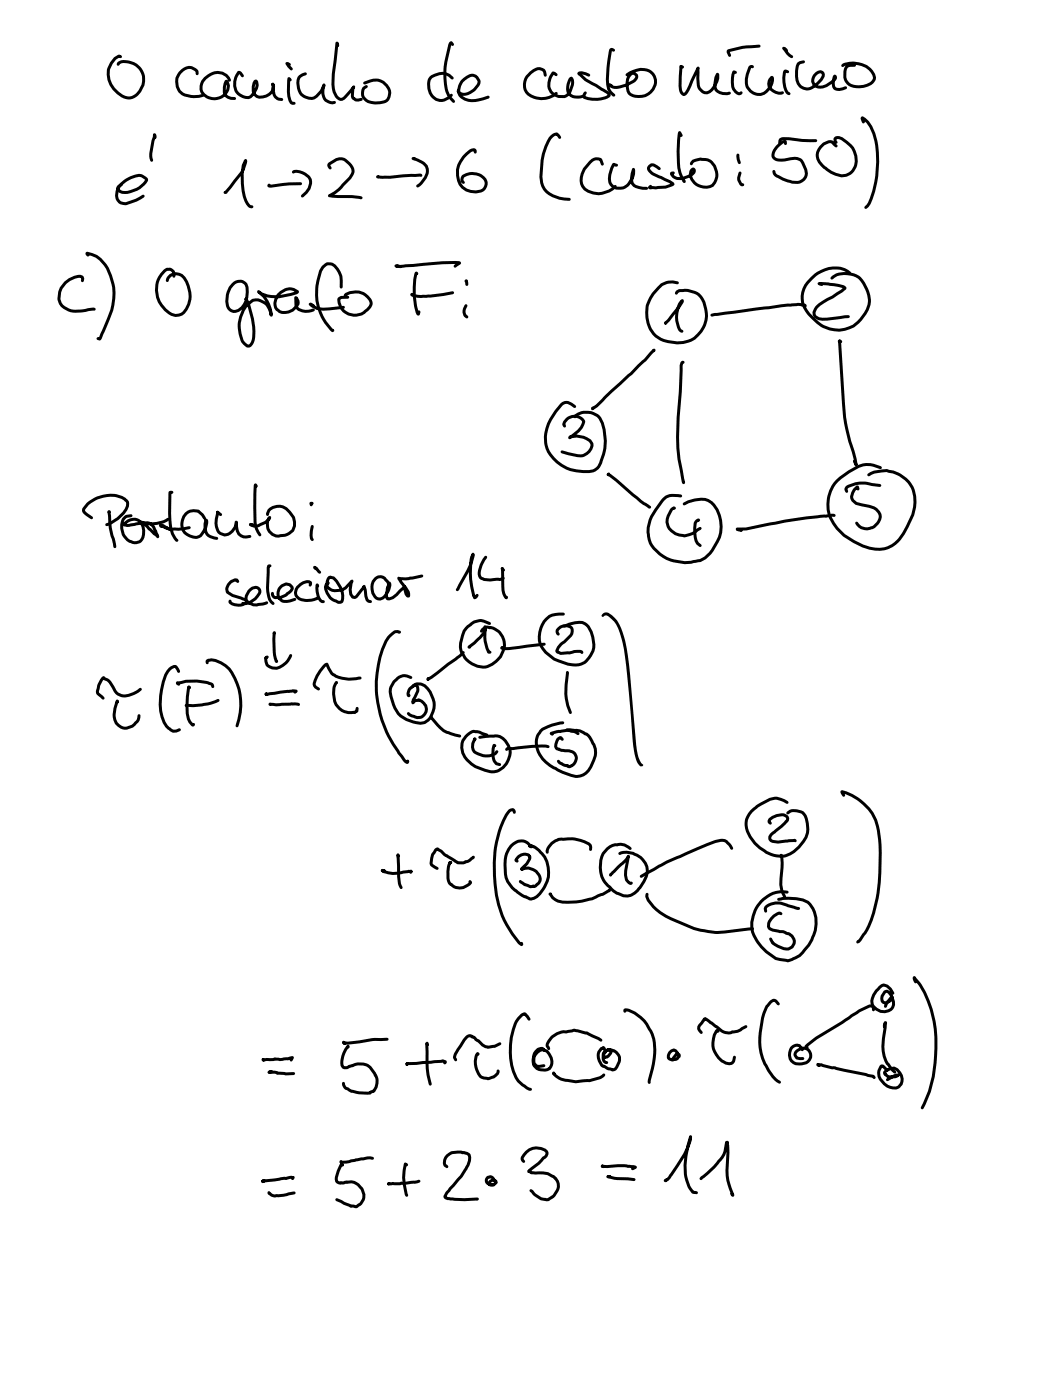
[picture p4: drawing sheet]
<svg xmlns="http://www.w3.org/2000/svg" width="157mm" height="210mm" viewBox="0 0 157 210" stroke-linecap="round" stroke-linejoin="round" font-family="sans-serif">
<g fill="none" stroke="#000" stroke-width=".45">
<path d="M18 8.5l-.1-.1a3.1 3.1 0 0 0-.9 4.9 2.83 2.83 0 0 0 2.5 1.4 2.76 2.76 0 0 0 1.9-3.5 2.76 2.76 0 0 0-3.5-1.8l-.2 .2M29.5 11v-.3a1.4 1.4 0 0 0-2.2-.2 2.21 2.21 0 0 0-.7 2.7 2.21 2.21 0 0 0 2.4 1.3l1.4-.2M34.3 12a2.03 2.03 0 0 0-3.2-.6 1.76 1.76 0 0 0-1 1.5 1.76 1.76 0 0 0 .9 1.6 2.15 2.15 0 0 0 3.2-1.7l-.3-.6a2.02 2.02 0 0 0 0 2.2l.7 .3h.5M36.3 11.4l-.3-.5-.3-.1a2.27 2.27 0 0 0 .7 3.7 1.14 1.14 0 0 0 1.7-.7 1.39 1.39 0 0 0 .2-1.7 1.28 1.28 0 0 0-.4 1.5 1.06 1.06 0 0 0 1.4 .9 1.68 1.68 0 0 0 1.6-1.7l-.1-.2 .1 .6a1.56 1.56 0 0 0 .8 1.6l.5 .1M43.3 9.7l-.4-.2 .7 .8M43.4 12l-.2-.2a6.2 6.2 0 0 0 .4 3.6l.4 .1M45.7 11a1.25 1.25 0 0 0-1.1 1.4 2 2 0 0 0 2.1 2.3 2.87 2.87 0 0 0 1.8-2 2.28 2.28 0 0 0 .3 2.3 1.42 1.42 0 0 0 1.3 .3M50.5 6.8l-.1-.4-.5 4.7a4.3 4.3 0 0 0 .6 3.5 .71 .71 0 0 0 1.2-.2l1.2-1.4-.1 .4v1.2l.4 .4 .9-.1M54.6 12.4a2.96 2.96 0 0 1 2.3-.3 1.91 1.91 0 0 1 1.1 2.8 3 3 0 0 1-3.2 .1 1.38 1.38 0 0 1-.4-1.8l.4-.2M67.7 11.7a2.27 2.27 0 0 0-3.5 .2 2.35 2.35 0 0 0 1.6 3.1 2.02 2.02 0 0 0 1.7-.7M67.7 6.7l-.2-.3-.1 .1a12.9 12.9 0 0 0-.7 6.1 3.7 3.7 0 0 0 1.2 2.6M68.6 13.6a1.02 1.02 0 0 0 1.4 .4 2.66 2.66 0 0 0 1.7-1.8 1.07 1.07 0 0 0-.7-.9 1.07 1.07 0 0 0-1.1 .2 2.15 2.15 0 0 0-1.1 2.8 2.7 2.7 0 0 0 2.8 .7l1.5-.5"/>
<path d="M81.6 11.3l-.1-.5a1.05 1.05 0 0 0-1.6-.3 2.25 2.25 0 0 0-.8 3.6 3.4 3.4 0 0 0 4.1-.1M83.2 11.2l-.4-.3a2.31 2.31 0 0 0-.1 3.1 1.86 1.86 0 0 0 2.2 .2 2.02 2.02 0 0 0 .6-2.5 2.12 2.12 0 0 0-.4 2.3 2 2 0 0 0 2.3 .4M88.1 11.3a1.48 1.48 0 0 0-1.5-.3v.1a6.9 6.9 0 0 0 2.6 1.7l.9 .6a1.97 1.97 0 0 1 1.1 .8 .62 .62 0 0 1-.6 .4 4.7 4.7 0 0 1-3.2 0 .51 .51 0 0 1 .2-.7M91.8 7.5l-.3-.1-.2 .3a20.5 20.5 0 0 0-.4 5 1.97 1.97 0 0 0 1 1.5M93.8 11.2a3.6 3.6 0 0 1 3.3-.6 1.94 1.94 0 0 1 0 3.4 2.59 2.59 0 0 1-2.9 0 2.44 2.44 0 0 1 .4-3 .53 .53 0 0 1 .6 .1 .53 .53 0 0 1 0 .6 4.4 4.4 0 0 1-3.5 1.3l-.5-.3 .3 .1M102.1 10h-.2a9.5 9.5 0 0 0 0 3.7l.4 .4a.82 .82 0 0 0 .7-.6l1.5-3.3v.6a4.3 4.3 0 0 0 .1 2.4l.2 .2a1.04 1.04 0 0 0 1.7 0 3 3 0 0 0 .9-2.3 2.03 2.03 0 0 0 0 2.6 2.1 2.1 0 0 0 1.8 .2M110.1 10.8h-.3a4.1 4.1 0 0 0 0 2.5 .98 .98 0 0 0 1 .7l.1-.1M112.6 10h-.2a3.5 3.5 0 0 0-.6 3.1 1.88 1.88 0 0 0 1.8 1 1.88 1.88 0 0 0 1.7-1.1l.3-.9-.1-.5a1.25 1.25 0 0 0-.4 1.3 1.25 1.25 0 0 0 1 .9l.5 .2 .5-.1M113.6 6.9a14.7 14.7 0 0 0-4.6 .7l.2 .7M117.7 7.5l-.4-.3a3.4 3.4 0 0 0 1.2 1.3M117.9 10.7h-.4a4 4 0 0 0 .4 3.2l.2 .1M120.3 9.3l-.8 .2a3.6 3.6 0 0 0 .2 3.4 1.59 1.59 0 0 0 2.4-.2 2.4 2.4 0 0 0 1.1-1.5l-.2-.4a1.22 1.22 0 0 0-1.2 .7 1.22 1.22 0 0 0 .2 1.4 2.13 2.13 0 0 0 2.5-.6l.5-.6-.1-.3a1.66 1.66 0 0 0 .1 1.9 1.78 1.78 0 0 0 1.5-.2"/>
<path d="M127.9 9.8h-.7a.83 .83 0 0 0-.8 .9 1.83 1.83 0 0 0 2.2 2.3 2.25 2.25 0 0 0 2.2-1.1 2.46 2.46 0 0 0-2.3-2.4 3.3 3.3 0 0 0-2.4 .3M129.2 18.3l-.1-.7a5.3 5.3 0 0 1 2.1 4.2 15.2 15.2 0 0 1-1.4 9l-.2 .3M13.2 38.2l-.2-.3a3.9 3.9 0 0 1 3.1 2.2 8.3 8.3 0 0 1 .1 7.7l-1.2 2.8-.1 .2-.2-.1M18.2 27.6l-.5 .4-.1 .3 .2 .2a1.52 1.52 0 0 0 1.7 .2 3 3 0 0 0 2.4-1.9 1.47 1.47 0 0 0-1.6-.4 3.3 3.3 0 0 0-2.9 2.9 1.21 1.21 0 0 0 1.4 1.2l1.6-.5 1-.6M23.2 20.5l-.1-.3v.3a6.3 6.3 0 0 0-.5 3.2l.1 .3M33.7 28.8h.1l1.3-1.7a4.7 4.7 0 0 0 1.7-3.1l-.4 .7a8.9 8.9 0 0 0 .6 5.8l.4 .4h.3M43.9 25.8a2.32 2.32 0 0 1 2.5 1.1 2.26 2.26 0 0 1-1.1 2.4M45 27.5h-1.7l-2.7 .4-.4-.1 .1-.1M49.4 25.1l-.2-.5a2.3 2.3 0 0 1 2.3-.8 2.25 2.25 0 0 1 1.3 2l-.4 .8-1.1 1.1a5 5 0 0 1-2 1.6l3.3 .1 1.4 .2M62 23.8l-.1-.1a3.7 3.7 0 0 1 1.9 1.2 1.71 1.71 0 0 1-.1 1.7l-.7 .8-.5 .4M63 26.3h-2.7l-1.9 .2h-1.8M68.1 39.8l.7-.4-.1-.1a38.6 38.6 0 0 0-6.9 .4l-2 .2-.5-.1 .6 .1"/>
<path d="M71.1 22.8v-.2l-.2-.2a3.8 3.8 0 0 0-2.4 3 2.95 2.95 0 0 0 1.3 3.1 2.43 2.43 0 0 0 2.7-.3 1.3 1.3 0 0 0-.8-2 2.22 2.22 0 0 0-2.5 .4v.5l.1 .2M83.8 20.6l-.5-.6a1.61 1.61 0 0 0-1.3 1.2 10.2 10.2 0 0 0-.8 6.7 3.8 3.8 0 0 0 3.2 1.9h.8M90.1 24.6l-.2-.7a1.27 1.27 0 0 0-1.6 .4 3 3 0 0 0-1.1 3.6 3.2 3.2 0 0 0 4.9 0M92.3 24.7l-.4-.1a3.2 3.2 0 0 0-.5 3 1.76 1.76 0 0 0 2.7-.1 2.53 2.53 0 0 0 .7-2.2 3.3 3.3 0 0 0-.2 2.2 2.21 2.21 0 0 0 2.2 .7M98.7 25.2a1.47 1.47 0 0 0-1.2-.5l-.3 .2a.46 .46 0 0 0 0 .7 3.3 3.3 0 0 0 1.7 1l1.3 .6 .5 .4-1.1 .4-2.4 .1 .2-.2M101.9 20.3l-.2-.5a18.1 18.1 0 0 0 .1 6.1l.6 1.2M103.5 24.5v-.1a2.42 2.42 0 0 1 2.8-.3 2.45 2.45 0 0 1 .3 3.7 2.3 2.3 0 0 1-3.3-1.7l.2-.7 .3-.1 .1 .1a.85 .85 0 0 1-.7 .9l-1.1 .4a1.32 1.32 0 0 1-1.6-.7l.3-.1M110.4 23.2l.1 .7 .1 .4M110.7 25.9a1.34 1.34 0 0 0 .3 1.8h.2M117.5 21.5v-.4a2.33 2.33 0 0 0-1.8 2.4l.2 .2a1.62 1.62 0 0 0 1.5 .2 2.83 2.83 0 0 1 2.4 0 2.66 2.66 0 0 1 .7 2.6 1.73 1.73 0 0 1-2.3 .7l-1-.4a2.47 2.47 0 0 1-1.3-.8l-.1-.3M122.1 21.1l-2-.1-2.9-.2-.4 .1-.1 .6M125.1 21.3l-.1-.5 .3-.2a3.6 3.6 0 0 1 2.8 4.1 2.09 2.09 0 0 1-3.1 1.4 4.3 4.3 0 0 1-2.7-2.7 2.19 2.19 0 0 1 2-2.2l.2 .1 .6 .6"/>
<path d="M12.3 42v-.5a1.94 1.94 0 0 0-1.9 .4 2.89 2.89 0 0 0-1.4 3.5 3.3 3.3 0 0 0 3.7 1.1l1.4-.2M26 41.3a.82 .82 0 0 0-.3-.9 .82 .82 0 0 0-1.1 .1 4 4 0 0 0 1.7 6.7 1.66 1.66 0 0 0 1.6-1 4.2 4.2 0 0 0-.7-5 1.37 1.37 0 0 0-2.2 .8M36.8 44.8a2.83 2.83 0 0 0-.1-2.4 1.31 1.31 0 0 0-1.9 .2 3.3 3.3 0 0 0-.5 3.7 1.2 1.2 0 0 0 1.9-.2 2.67 2.67 0 0 0 .7-1.5v.3a10.6 10.6 0 0 1 1 6 1 1 0 0 1-.9 .9 2.23 2.23 0 0 1-1.1-1.8 4.8 4.8 0 0 1 1.9-5 2.33 2.33 0 0 1 2.8 2.2 4.8 4.8 0 0 0-1.9-3.6 4.2 4.2 0 0 0 3 .8l1.8-.3 1-.4a1.72 1.72 0 0 0-2.5 .1 1.96 1.96 0 0 0-.5 2.6 2.02 2.02 0 0 0 3.1-1.1v-.2l-.3-.5v1.1a1.23 1.23 0 0 0 1.4 .9l1.2-.2M46.9 45.8l-.5-.3a2.37 2.37 0 0 0 1.9 .8l3.1-.3M51.1 43a3.3 3.3 0 0 0-1.4-3.5 1.07 1.07 0 0 0-1.4 .5 7.8 7.8 0 0 0 1.5 9.5v-.1M51.7 44.3v-.1a2.45 2.45 0 0 1 3.9 1.2 2.47 2.47 0 0 1-2.7 1.8 2.47 2.47 0 0 1-2.2-2.4l.4-.3h.9M62.4 40.9h-.1a11.1 11.1 0 0 0 .2 6.1h.1l.1-.3M67.7 43.8l-3.3 .5h-1.1a3.2 3.2 0 0 1-1.7-.2M69.7 45.8a1.14 1.14 0 0 0 .2 1.6M69.8 42l.1 .6M97.8 52.5l.1-.1-1.4 1.5-2.1 2-2.9 2.6-2.2 2.2-.6 .5v-.1M99.6 48.4l2-2.4 .5-1a3.8 3.8 0 0 0-.2 4.5l.2 .1"/>
<path d="M101.4 42.3a2.61 2.61 0 0 0-2.9 .8 4.9 4.9 0 0 0-.3 7.2 5.3 5.3 0 0 0 5.7 .3 4.3 4.3 0 0 0 .4-6.7 3.5 3.5 0 0 0-3-.2l-.1 .2M102.2 54.2l-.2 .1-.1 .4-.1 3.9a40.1 40.1 0 0 0-.2 10.1l.7 3.6v-.1M120.4 45.9l.1-.1a3.5 3.5 0 0 0-2.2-.1l-1.4 .1-10.4 1.4M123 42.6l-.4-.1h1.4l1.5 .2 .6 .2 .4 .2-1.9 1.4-1.3 .7a2.13 2.13 0 0 0-1.5 1.9 1.67 1.67 0 0 0 2 .7l3.2-.4M125.8 51.1h-.2l.6 9.3a23.5 23.5 0 0 0 1.5 7.2l.4 2-.2-.6M127.2 40.9a4.2 4.2 0 0 0-5.2 .2 4.2 4.2 0 0 0-1.9 3.6 4.1 4.1 0 0 0 1.5 2.9 4.7 4.7 0 0 0 7.9-.7 3.4 3.4 0 0 0 .2-3.6 2.95 2.95 0 0 0-2.3-2.3 2.96 2.96 0 0 0-2.9 .6M13.7 77.5a2.06 2.06 0 0 1-1.2-1.1 4 4 0 0 1 3.5-2.2 3.1 3.1 0 0 1 3.1 .9 1.77 1.77 0 0 1-.6 1.7 5.2 5.2 0 0 1-2.5 1.7M16.3 76.6a17.1 17.1 0 0 0 .8 4.8l.1 .4M19.6 77.2l-.7 .1a1.62 1.62 0 0 0-.7 1.8 2.01 2.01 0 0 0 2.7 2 2.1 2.1 0 0 0-.4-3.3 1.72 1.72 0 0 0-1.9 .7v.1h.8l2-.3a1.5 1.5 0 0 1 1.9 1.2l.3 .8-1.3-1.1a1.67 1.67 0 0 0-1.3-1h.1a4.8 4.8 0 0 0 4-.5M25.7 73.7h-.2a26.2 26.2 0 0 0 0 4.9 3.5 3.5 0 0 0 1 2.3M28.3 79a5.7 5.7 0 0 1-4-.2h-.2l-.1-.2 .5 .1 .8 .6M30.6 77.6a1.7 1.7 0 0 0-1.5-1.2 1.7 1.7 0 0 0-1.6 .9 1.96 1.96 0 0 0 .2 2.4 1.96 1.96 0 0 0 2.3 .5 2.7 2.7 0 0 0 .9-2.4l-.1 .1a2 2 0 0 0 .7 2.4l.9 .3"/>
<path d="M33 77l-.4-.3v.2a2.68 2.68 0 0 0 .4 2.9 1.53 1.53 0 0 0 2.2-.9l.1-.7v.2a1.88 1.88 0 0 0 1.1 2l1-.1M38.4 72.8l-.2-.2a31 31 0 0 0 .1 6.1l.6 1.4M40 77a1.51 1.51 0 0 1 1.9-1.2 2.9 2.9 0 0 1 2.2 2.9 1.98 1.98 0 0 1-2.1 1.5 1.68 1.68 0 0 1-1.8-.8 1.68 1.68 0 0 1 .2-1.9 1.87 1.87 0 0 1-1.5 1.1 1.09 1.09 0 0 1-1.4-.1l.4 .1M46.7 75.3h-.2l.1 .3M46.7 78.8a2.48 2.48 0 0 0 0 2M84.5 63.8l-.1-.3a1.65 1.65 0 0 1 1.3-1.2 1.65 1.65 0 0 1 1.7 .8 4.3 4.3 0 0 1-2.2 2.4 2.66 2.66 0 0 1 3.4 .9 1.84 1.84 0 0 1-2.2 1.8l-2.3-.6M86 60.9a1.41 1.41 0 0 0-1.7-.5 7 7 0 0 0-2.6 6.2 5.9 5.9 0 0 0 7.3 3.8 4.4 4.4 0 0 0 1.4-2.9 6.7 6.7 0 0 0-.8-5.2 2.71 2.71 0 0 0-3.6 .1M91.1 70.9l-.1 .1 1.2 .9 3.7 3.1 1.3 .9M100.9 76.1v-.1a2.24 2.24 0 0 0-1 2.3 2.24 2.24 0 0 0 1.8 1.8 2.96 2.96 0 0 0 2.6-.8l.5-.2M101.9 74.2a2.39 2.39 0 0 0-2.8 .8l-1 1.4a4.6 4.6 0 0 0 1.7 7.2 6.4 6.4 0 0 0 4.6 .3 3.1 3.1 0 0 0 2.2-1.5 5.6 5.6 0 0 0 1.2-4.5 3.5 3.5 0 0 0-2.3-3.1 5.3 5.3 0 0 0-3.1 .6M104.6 77.9l-.5 .2a4.6 4.6 0 0 0 .3 3.2l.4 .4M124.8 77.2h-1.4a81.8 81.8 0 0 0-11.7 2h-1.4l.6 .2"/>
<path d="M128.4 73.2l-.1-.3a1.85 1.85 0 0 0-.8 1.7l.1 .3 .5 .5 2 .4a1.56 1.56 0 0 1 1.4 2.3 1.92 1.92 0 0 1-3.3 .2M131.7 72.7l-1.2-.2a4.6 4.6 0 0 0-3.8 .4l-.1 .3 .1 .3M131.8 70a4.1 4.1 0 0 0-4.8 .6 5.4 5.4 0 0 0-1.7 8.5 9 9 0 0 0 6.4 3.1 4.2 4.2 0 0 0 3.5-2.3l.5-1a5.9 5.9 0 0 0 .5-6.5 4.7 4.7 0 0 0-6.2-1.3M31 99.2v-.2l.2-.2a4.1 4.1 0 0 1 4 2.7 9.1 9.1 0 0 1 .3 7.1M35.6 87l-.2-.2a1.4 1.4 0 0 0-1.4 1.8l.8 .5 1.5 .5a.84 .84 0 0 1 .7 .5 1.97 1.97 0 0 1-2.6 0v-.1M39.9 90.2l-.6 .2a2.5 2.5 0 0 1-2.3-.3 .77 .77 0 0 1-.1-.9 1.55 1.55 0 0 1 1.6-1.2 .6 .6 0 0 1 .3 .8 2.35 2.35 0 0 1-2.5 1.5M40.4 84.7h-.2l-.1 .3v.6a8.2 8.2 0 0 0 .2 4l.6 .7M40.8 88.8a.54 .54 0 0 0 .5 .6 2.41 2.41 0 0 0 1.9-.7l.2-.2a.59 .59 0 0 0 .3-.6l-.3-.4a1.35 1.35 0 0 0-1.7 .8 1.35 1.35 0 0 0 .6 1.7 2.8 2.8 0 0 0 1.8-.3M41 94.8l.1-.1-.1 .1a9.6 9.6 0 0 0 .3 3.9l.1 .3M43.5 98.1a3.1 3.1 0 0 1-2.1 1.9 1.3 1.3 0 0 1-1.6-1.5l.2-.2M46.4 87.6v-.4a1.71 1.71 0 0 0-2.1 1.8 1.55 1.55 0 0 0 1.6 .9l1.1-.2 .5-.2M47.4 85.1l-.3-.2 .7 .8"/>
<path d="M47.5 87.7v-.2a2.89 2.89 0 0 0 .7 2.5l.2 .1M49.1 87.3a.73 .73 0 0 0-.4 .9 2.07 2.07 0 0 0 1.5 1.7l.4 .3 .4-.1a.9 .9 0 0 0 .3-1 4.2 4.2 0 0 0-1.4-2.6l-.4-.1a1.09 1.09 0 0 0-.6 1.3 1.09 1.09 0 0 0 1.2 .7 2.66 2.66 0 0 0 2.6-1.4v.1a2.09 2.09 0 0 0 .1 2.3h.3l.3-.1 1.1-1.5 .4 2 .2 .2h.3M59.8 94.6h-.2a.76 .76 0 0 0-.9 .3 4.2 4.2 0 0 0-1.5 2.3 16.7 16.7 0 0 0 2.9 16l.6 .8 .2 .1 .1-.2M63.1 86.2l-1.9 .4h-1.4l-.1-.1 1.4 2.1 .1 .6h-.2l-.2-.3-.3-.9 .1-.2-.7 .7a2.23 2.23 0 0 1-1.8 1.1h-.2l-.1-.8 .5-1.5a2.39 2.39 0 0 1-1.4 2.4 1.49 1.49 0 0 1-1.2-1.9 1.27 1.27 0 0 1 1.7-1.3l.3 .3a.86 .86 0 0 1 .2 1.4M68.4 88.3l.4-.7a9.4 9.4 0 0 0 2-4.7v.2a8.2 8.2 0 0 0-.2 4.7l.4 1.7 .4-.4M69.3 97.7l-1.1 .9-3.6 2.8-.5 .2-.1 .1M70.3 96.9l-.1-.1 1.2-1a2.64 2.64 0 0 0 1.2-1.9v-.1a7.4 7.4 0 0 0 .4 3.4l.1 .4h.2M72.7 83.4a2.96 2.96 0 0 0-.8 3.1l.2 .1a2.72 2.72 0 0 0 2.2 .1l.5 .1 .4-.1 .1-.2M73.3 93.3a2.29 2.29 0 0 0-3.1 .4 2.34 2.34 0 0 0-1 1.4 3.3 3.3 0 0 0 2.2 4.6 2.73 2.73 0 0 0 3-.9 2.85 2.85 0 0 0 .2-4.3 2.03 2.03 0 0 0-2-.5l-.4 .2-.2 .3M75.4 85.3l-.3-.2 .1 2.7a1.88 1.88 0 0 0 .6 1.7v-.1M81.4 96.4l-3.7 .5a5.2 5.2 0 0 1-2.6 .1h.1M83.5 94.9l-.1-.3a1.24 1.24 0 0 1 1.8-.8h.1a.87 .87 0 0 1 .1 1.3l-.9 1a2.16 2.16 0 0 0-1.2 1.4l.6 .3a4.4 4.4 0 0 0 2-.3h.9l.3 .2"/>
<path d="M84.3 91.9a2.83 2.83 0 0 0-3.2 1.7 3.3 3.3 0 0 0 .6 4 5.9 5.9 0 0 0 5.3 1.8 3.5 3.5 0 0 0 1.5-4.8 1.9 1.9 0 0 0-2.5-1.4l-1.6 .5M17.5 105.1v-.2v.1a3.4 3.4 0 0 0-.1 3.2 1.71 1.71 0 0 0 2.9 0 1.17 1.17 0 0 0 .5-1.1M21 103.2a3.1 3.1 0 0 1-3.3 .7l-.5-.5a3.4 3.4 0 0 0-1.1-1.6l-.6-.2v-.2a2.75 2.75 0 0 0-.8 2.4l.7 .7M26.7 100.5a.94 .94 0 0 0-.5-.7 1.76 1.76 0 0 0-1.4 1.2 10.6 10.6 0 0 0-.6 6.3 2.98 2.98 0 0 0 1.7 2.1h.5l.4-.2M26.8 102.4l-.3-.2 .1 .1 .3-.1a8.1 8.1 0 0 1 4.6 .1l.3 .2v.3M28.3 102.9v-.1v.1a11.3 11.3 0 0 0-.1 4.7l.6 .9 .2-.1M32.6 104.8a11.2 11.2 0 0 1-4.7 .8M40.4 105.4l.9 .1 2.3-.2 1.1 .1M44.1 103.6l.2-.2-2.3 .2-2 .4-.2-.1h.1M50.4 102.2l-.1-.1a3.4 3.4 0 0 0 .5 3.9 2.82 2.82 0 0 0 2.3 .7l.3-.3v-.4M53.9 101.5a5 5 0 0 1-4.3-.7l-.7-1.4-.2 .1a5.6 5.6 0 0 0-1.7 2.9l.2 .5 .5 .2M61.2 104.1a1.16 1.16 0 0 1 .8-1.5l.2-.1a.53 .53 0 0 1 .3 .7v.2l-.6 1.3-.1 .5a.75 .75 0 0 1 .9-.4 1.32 1.32 0 0 1 1.1 1.2 1.32 1.32 0 0 1-.9 1.4l-.8-.1-.7-.3-.3-.2"/>
<path d="M61.5 101.4a1.56 1.56 0 0 0-2.1 .3 2.26 2.26 0 0 0-.9 2.5 5.4 5.4 0 0 0 1.5 3 4.9 4.9 0 0 0 3.5 1 3.2 3.2 0 0 0 .9-4.6 1.99 1.99 0 0 0-2-1.2l-.5 .2-.1 .2M64.5 107.5v-.2l.1 .2a5.5 5.5 0 0 0 2.5 2.2l1.7 .5M71.1 110.7v-.1a1.37 1.37 0 0 0 .5 2.2 2.24 2.24 0 0 0 2.8-.3M72.9 110l-1.5-.5a1.58 1.58 0 0 0-1.7 .8 2.54 2.54 0 0 0 .2 3.4 6.3 6.3 0 0 0 4 1.8 2.9 2.9 0 0 0 2.2-3.9 2.18 2.18 0 0 0-2-1.5l-2.3 .3M74.1 111.6h-.2a2.68 2.68 0 0 0 .4 2.7l.5 .1M82 111.8a12.8 12.8 0 0 0-4.5 .1l-1.5 .1-.2 .2M84.1 110.7l-.2-.3a1.18 1.18 0 0 0-.6 1.7l1.3 .3a1.28 1.28 0 0 1 1.7 1.1 1.26 1.26 0 0 1-1.3 1.2l-.1-.1a1.76 1.76 0 0 1-1.3-.7M84.2 108.2a6.6 6.6 0 0 0-3.3 1.2 3.1 3.1 0 0 0 .3 4.2 9.3 9.3 0 0 0 4.3 2.5 2.28 2.28 0 0 0 2.9-1.3 3.7 3.7 0 0 0 .7-2.7l-.4-.8a2.28 2.28 0 0 0-1.3-1.6 4.8 4.8 0 0 0-2.6-.5M84.9 100.7a13.6 13.6 0 0 0 .1 4.9l.4 1.1M86.5 109.8l-.6-.3a3.7 3.7 0 0 0-2 0h-.6l-.8 .3 .1 .1M126.3 119l-.3-.5a7.5 7.5 0 0 1 5.3 5.2 30.4 30.4 0 0 1-.6 13 9.2 9.2 0 0 1-2.3 4.3M57.5 130.3h-.3h.1a3.4 3.4 0 0 0 3 .2l.9-.1 .2 .1 .1-.1v.1v-.1"/>
<path d="M59.7 128.1l-.1-.2 .1 3.3 .1 1 .2 .7M67.5 129.1h-.2a4.4 4.4 0 0 0 0 3.1l.1 .2a1.99 1.99 0 0 0 3-.3l-.1-.1M70.8 128.3l-.3 .3a.84 .84 0 0 1-.8 .4l-.4 .2a2.18 2.18 0 0 1-1.7-.7l-1.1-.6-.5-.5-.5-.3a2.13 2.13 0 0 0-.9 2.4l.8 .5M77 121.6l-.1-.3a.58 .58 0 0 0-.8 .2 16.4 16.4 0 0 0-2 10.9 13.8 13.8 0 0 0 3.9 9l.1-.2M77.4 128.9l-.2-.1a1.3 1.3 0 0 1 1.9-.8l.2 .2a2.02 2.02 0 0 1-1.2 1.8v.1v-.1a1.96 1.96 0 0 1 2.7 1.8l-.1 .3-.6 .5a2.34 2.34 0 0 1-1.9-.5l-.3-.2M79.2 126.6h.4a4.3 4.3 0 0 1 1.7 6.5 2.68 2.68 0 0 1-1.8 1.5l-.7-.3a3 3 0 0 1-1.6-1 3.4 3.4 0 0 1-1.6-2.5 5.7 5.7 0 0 1 .5-3.7 2.04 2.04 0 0 1 2.8-1l.6 .7M88.4 127.1l-.1-.6a5.8 5.8 0 0 0-5.2-.6 2.06 2.06 0 0 0-1.2 1.7M91.3 133.1l-.2 .2a11.8 11.8 0 0 1-6.1 1.8 2.54 2.54 0 0 1-2.7-1.3h.1M91.4 131l2.3-2.3 .3-.5-.4 2.1v.7a1.21 1.21 0 0 0 .7 1.2h.2M94.3 127a1.94 1.94 0 0 0-1.9-.5 2.54 2.54 0 0 0-2.5 2.3 3.8 3.8 0 0 0 1.3 4 3.2 3.2 0 0 0 3.1 1.2 5.2 5.2 0 0 0 2.6-3.6 3 3 0 0 0-2.2-2.7 2.5 2.5 0 0 0-1.9 .1M96.8 133.9v.3a6.8 6.8 0 0 0 3.6 3.3l3.4 1.5 1.6 .3a7.6 7.6 0 0 0 3.1 .2l4.1-.5M109.5 127a1.68 1.68 0 0 0-2.4-1l-4.4 1.8a51.9 51.9 0 0 0-6.7 3.4"/>
<path d="M115.3 123.2l-.2-.2v-.1a2.17 2.17 0 0 1 2.6-.8 .48 .48 0 0 1 0 .8l-1.8 1.6a1.04 1.04 0 0 0-.7 1.2l.2 .1a4.1 4.1 0 0 0 2.7 0h.8l.1 .1M116.9 136.8l-.2-.1a2.2 2.2 0 0 0-1.7 2l.1 .2a2.46 2.46 0 0 0 1.6 .5h.5l.5 .3a1.27 1.27 0 0 1 .9 2 1.7 1.7 0 0 1-2.2-.1 1.79 1.79 0 0 1-1.1-1.1M117 128.2l-.1-.2a3.7 3.7 0 0 1 .1 1.9l-.2 2.5 .2 1 .4 .8M117.8 120.1a2.94 2.94 0 0 0-2.6-.5 8 8 0 0 0-3.1 2.2 2.9 2.9 0 0 0 .2 3.5 5.6 5.6 0 0 0 5 2.8 5 5 0 0 0 3.5-3.4 3.5 3.5 0 0 0-.7-3.1l-.9-.2a1.3 1.3 0 0 0-1.3 .3M117.8 133.5a4.8 4.8 0 0 0-5.3 4.5 5.2 5.2 0 0 0 2.2 4.5 5.1 5.1 0 0 0 3.2 1.3l.7-.2a6 6 0 0 0 3.2-3.6 4.4 4.4 0 0 0-.9-4.9 7.1 7.1 0 0 0-4.4-.5M119.5 136l-1.6-.4a2.82 2.82 0 0 0-3.3 .2v.6M43.6 158.7l.2-.4-.3 .1a4.8 4.8 0 0 1-2.4 .1l-.2 .1h-1.5v.1M52.1 156.7v-.1a4.1 4.1 0 0 0-.9 2.9l.2 .2a1.85 1.85 0 0 0 1.2-.2 2.6 2.6 0 0 1 2.8 .3l.7 .9a2.14 2.14 0 0 1-.2 2.6l-.6 .3a6 6 0 0 1-3-.4l-.3-.2a.76 .76 0 0 1-.6-.8M57.9 155.6a14.6 14.6 0 0 0-4.1 .3l-2.2 .3-.2-.2 .2 .2M64 156.4l-.1-.3v1.4a13.3 13.3 0 0 0 .5 4.8M66.5 159.1l.1-.2-.4-.1-1.7 .2-3.4 .2-.2 .1v-.1M71.5 157.8v-.1a2.91 2.91 0 0 0 .6 3.5 1.81 1.81 0 0 0 2.4-.7v-.2"/>
<path d="M74.8 156.2a3.4 3.4 0 0 1-2.1 .5l-2.1-1.6a.59 .59 0 0 0-.8 .2l-.9 1.2a2.8 2.8 0 0 0-.9 1.8l.2 .3M79.2 152.6l-.6-.8h-.2a3.2 3.2 0 0 0-1.6 2.3 9.5 9.5 0 0 0 .8 7.7l1.2 1 .6 .3M81.5 157.2a.68 .68 0 0 0-1.1-.1 2.09 2.09 0 0 0-.4 2.5 1.85 1.85 0 0 0 2.2 .4 1.83 1.83 0 0 0-.9-2.9 1.56 1.56 0 0 0-1.3 2.1l.4 .4 1-.1M89.9 155.7l-2-1.1-1.4-.3a2.85 2.85 0 0 0-1.8 .2 2.75 2.75 0 0 0-2.8 2l.2 .5M90.6 157.5l-.3-.7a1.4 1.4 0 0 0-.6 2l.4 .7 .8 .4 .4 .1a.6 .6 0 0 0 .8 0 1.67 1.67 0 0 0 0-2.6 1.14 1.14 0 0 0-1.8 .5l.1 .3h.3a.99 .99 0 0 0 .8-.8l-.1-.2h-.2a.31 .31 0 0 0-.4 0 1.13 1.13 0 0 0-.2 1.8h.2M93.5 151.4v-.2a4.7 4.7 0 0 1 3.7 2.8 6.7 6.7 0 0 1 .6 5.2l-.6 2.8M101.4 157.6l-.3-.3a.8 .8 0 0 0-1.1 .7v.3l.2 .2a1.2 1.2 0 0 0 1.5-.4l-.1-.2-.4-.1-.5 .6M107.5 154.3h-.2a3.1 3.1 0 0 0 1.8 4.9 .64 .64 0 0 0 .7-.5l.1-.5M111.6 153.7l-.6 .3a1.78 1.78 0 0 1-1.4 .4 1.42 1.42 0 0 1-1.6-.1l-2.5-1.8-.9 1.2v.3l.3 .5M116.5 150.3l-.6-.6a1.48 1.48 0 0 0-1.1 .9 10.7 10.7 0 0 0-.3 8.7l.1 .2a5.2 5.2 0 0 0 2.1 2.5M120.1 157.1l-.4-.6a1.19 1.19 0 0 0-1.6 1.5 1.41 1.41 0 0 0 1.9 1.2 1.2 1.2 0 0 0 1.3-1 1.2 1.2 0 0 0-1-1.3 1.2 1.2 0 0 0-1.3 .9l.3 .6h.8M122.6 159.4l-.2-.1 7.2 1.5 1.1 .3 .1 .2"/>
<path d="M130.7 151.1v-.3a.42 .42 0 0 0-.6-.2l-1.5 .7-2.5 1.7-3.9 2.4-1.4 1-.2 .3 .2 .1M132.4 153.7l.1-.6v.7a7.9 7.9 0 0 0 .1 5l.2 .4 1.1 1.3M133.6 148.7l-.4-.7-.4-.4a.94 .94 0 0 0-1.4 .4 2.15 2.15 0 0 0-.7 2.6 1.78 1.78 0 0 0 2.9 .1 2.26 2.26 0 0 0-.8-2.3l-.4 .1-.4 .6v.8a.84 .84 0 0 0 1.3-.2l.2-.2v-.2h-.1l-.6 .7-.3 .6M137 147l-.2-.7a15.2 15.2 0 0 1 3.3 10.6 18.8 18.8 0 0 1-2.1 8.9M40.2 178.5l.2 .2a.9 .9 0 0 0 1 .3l1.1-.1 1.5-.3M40.6 160.4l-.3 .1 .1-.1 .7 .1a2.13 2.13 0 0 0 1.5 .2h1.3M43.8 176.4l.1-.2-.1 .1a.99 .99 0 0 0-1 .1l-3.2 .3-.3 .1h.3M51.3 174.4l-.2-.1a4.3 4.3 0 0 0-.7 2.5l.4 .3h.5a2.31 2.31 0 0 1 2.3 .2 2 2 0 0 1 .4 2.8l-.3 .2a.86 .86 0 0 1-1 .2l-.2 .1-2.1-1M55.7 173.4a10.1 10.1 0 0 0-3.4 .5l-1.2 .1-.1-.1 .1 .2M60.9 174.4l-.2-.2a7.8 7.8 0 0 0 .2 4.7M62.7 176.8l-.6 .2-2 .1-.2 .1h-1.8M66.9 174.6l-.3-.2a1.43 1.43 0 0 1 1-1.9 2.65 2.65 0 0 1 1.7 0l.6 .1 .3 .2a2.26 2.26 0 0 1-.5 2.3l-.7 1-2.1 2.4-.3 .7 .4 .2 1 .1 1.5 .1 1.9-.1"/>
<path d="M74.2 177l-.4-.7a.55 .55 0 0 0-.9 0 .55 .55 0 0 0 .2 .9l.2 .1h.6l.3-.3v-.2a.61 .61 0 0 0-1 .4l.1 .1 .5 .1M78.4 173.8a.47 .47 0 0 1-.2-.6 2.29 2.29 0 0 1 3.6-.8 .64 .64 0 0 1-.5 .9 7 7 0 0 1-2.1 1.9l-.1 .1h.2a.84 .84 0 0 0 .8 .3 3.1 3.1 0 0 1 3.3 1.2 2.02 2.02 0 0 1-.7 2.4l-.2 .1a.85 .85 0 0 1-1 .2 3.5 3.5 0 0 1-2-1.3M82.9 160.7v-.1a2.48 2.48 0 0 0 2.1 1.1l1.2 .2 1-.1a5 5 0 0 0 3-.7l.2-.2M90.4 174.6l-.3-.1 .8 .1 2.6-.1 1.6 .2-.4 .2M91.3 176.1h-.3h.1a5.9 5.9 0 0 0 2.8 .3l1 .2M99.8 176.6l-.3 .1 .4-.2 .3-.3 1.2-1.7a9.2 9.2 0 0 0 1.9-4.4 10.9 10.9 0 0 0-.5 6.5 3.2 3.2 0 0 0 .9 1.8l.5 .1M104.9 176.4a13.6 13.6 0 0 0 3.4-3.6l.5-1.8 .1 1.5a9.7 9.7 0 0 0 .7 6.3l.1 .1-.2-.2M132.7 160.2l-.6-.6-.2-.1a1.77 1.77 0 0 0 .4 2.7 1.87 1.87 0 0 0 2.2 .5 1.66 1.66 0 0 0-.8-2.8l-.5 .1-.6 .3-.2 .2v.2l.2 .2a1.06 1.06 0 0 0 .9 .3 .97 .97 0 0 0 .9-.3h-.3l-1.3 .7"/>
</g>
<path d="M90.2 91.9a.96 .96 0 0 1 1.4 .2 7.1 7.1 0 0 1 2 4.2 100 100 0 0 1 1.3 12.1 21.4 21.4 0 0 0 .7 5l.3 .8 .3 .3v.2a.74 .74 0 0 1-.9-.6l-.3-1.2-.2-1.3-.6-6.9a53.9 53.9 0 0 0-1.3-9.6 4 4 0 0 0-2.2-3l-.5 .2-.2-.1z" fill="#000"/>
</svg>
